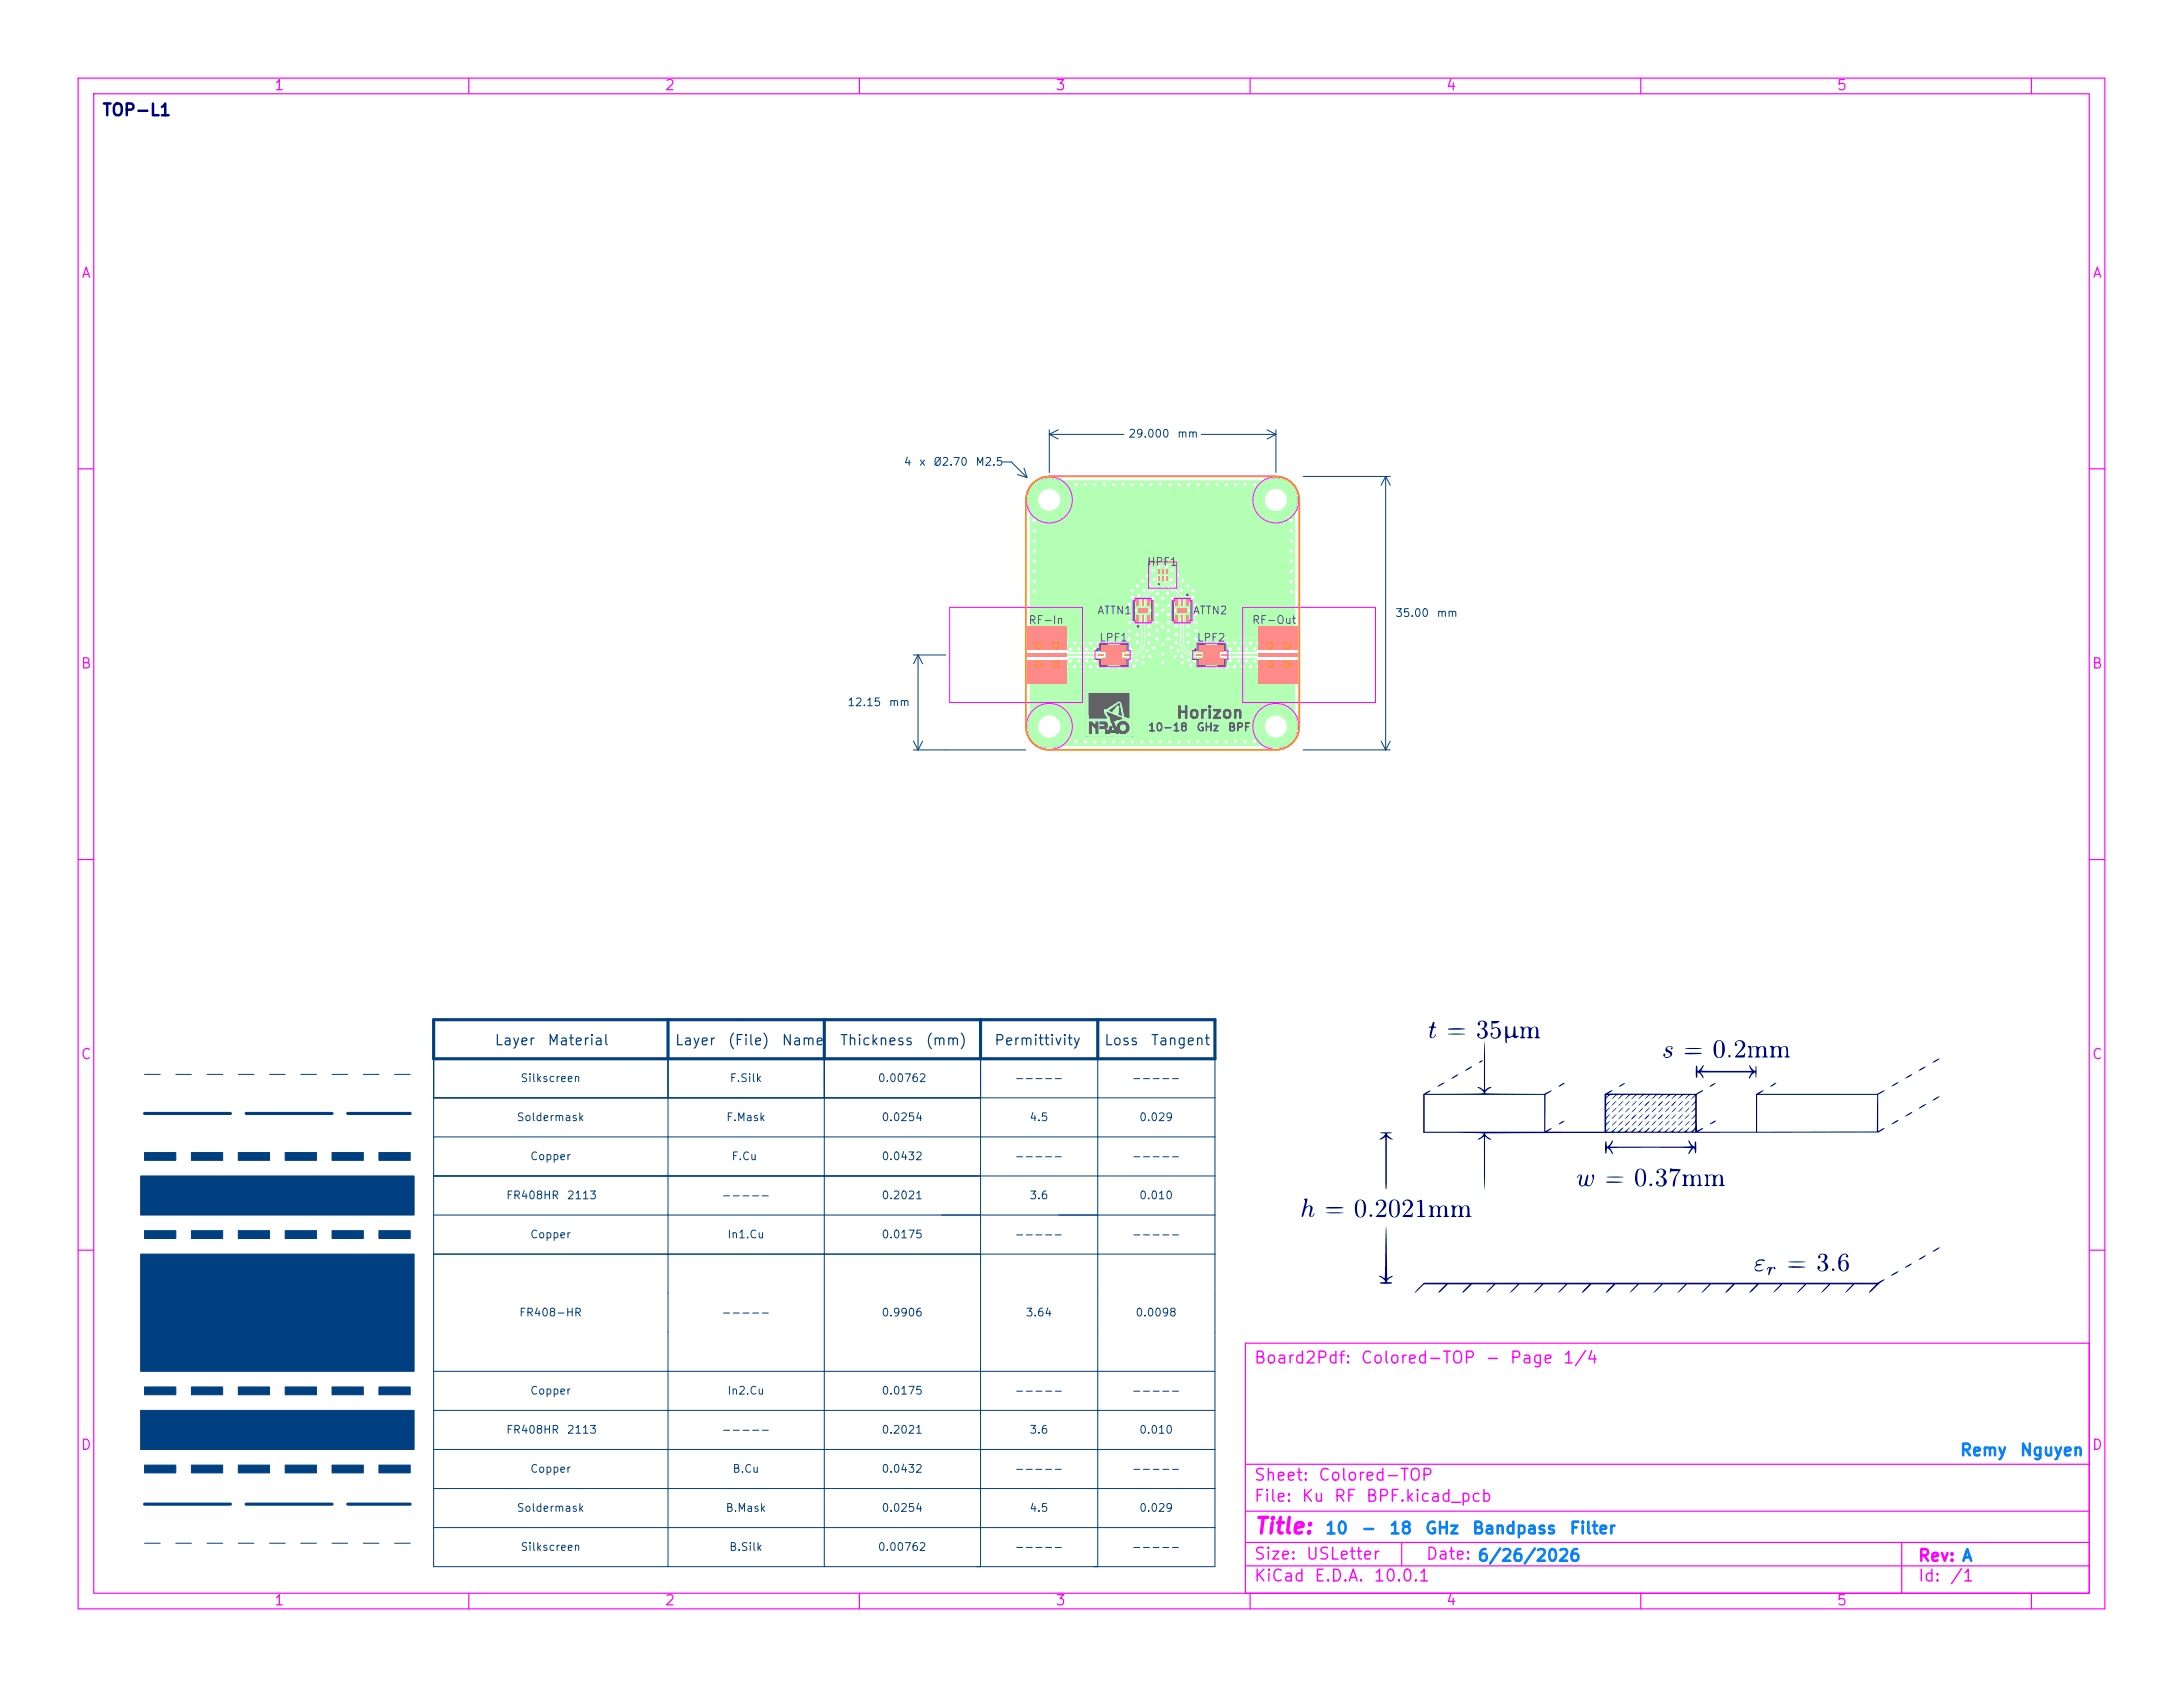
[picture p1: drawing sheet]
<svg xmlns="http://www.w3.org/2000/svg" width="279mm" height="216mm" viewBox="0 0 279 216" stroke-linecap="round" stroke-linejoin="round" font-family="sans-serif">
<defs><g id="words">
<text font-size="2" fill="#f0f" x="160.4" y="196.8">Title:</text>
<text font-size="1.5" fill="#000080" x="13" y="15.2">TOP-L1</text>
<text font-size="1.5" fill="#626262" x="150.4" y="92.3">Horizon</text>
<g font-size="1.5" fill="#f0f">
<text x="160.4" y="174.9">Board2Pdf:</text>
<text x="174.1" y="174.9">Colored-TOP</text>
<text x="190" y="174.9">-</text>
<text x="193.1" y="174.9">Page</text>
<text x="199.9" y="174.9">1/4</text>
<text x="160.4" y="189.9">Sheet:</text>
<text x="168.6" y="189.9">Colored-TOP</text>
<text x="160.4" y="192.6">File:</text>
<text x="166.5" y="192.6">Ku</text>
<text x="170.6" y="192.6">RF</text>
<text x="174.7" y="192.6">BPF.kicad_pcb</text>
<text x="160.4" y="202.8">KiCad</text>
<text x="160.4" y="200">Size:</text>
<text x="167" y="200">USLetter</text>
<text x="168.1" y="202.8">E.D.A.</text>
<text x="175.7" y="202.8">10.0.1</text>
<text x="182.4" y="200">Date: 6/26/2026</text>
<text x="245.4" y="200.2">Rev: A</text>
<text x="245.4" y="202.8">Id:</text>
<text x="249.5" y="202.8">/1</text>
</g>
<g font-size="1.5" fill="#0080ff">
<text x="250.8" y="186.7">Remy</text>
<text x="258.4" y="186.7">Nguyen</text>
<text x="169.5" y="196.7">10</text>
<text x="174.1" y="196.7">-</text>
<text x="177.7" y="196.7">18</text>
<text x="182.3" y="196.7">GHz</text>
<text x="188.3" y="196.7">Bandpass</text>
<text x="200.8" y="196.7">Filter</text>
</g>
<g font-size="1.3" fill="#f0f">
<text x="35" y="11.9">1</text>
<text x="85" y="11.9">2</text>
<text x="135" y="11.9">3</text>
<text x="185" y="11.9">4</text>
<text x="235" y="11.9">5</text>
<text x="10.3" y="35.9">A</text>
<text x="267.7" y="35.9">A</text>
<text x="10.3" y="85.9">B</text>
<text x="267.7" y="85.9">B</text>
<text x="10.3" y="135.9">C</text>
<text x="267.7" y="135.9">C</text>
<text x="10.3" y="185.9">D</text>
<text x="267.7" y="185.9">D</text>
<text x="35" y="205.8">1</text>
<text x="85" y="205.8">2</text>
<text x="135" y="205.8">3</text>
<text x="185" y="205.8">4</text>
<text x="235" y="205.8">5</text>
</g>
<g font-size="1.3" fill="#004080">
<text x="63.2" y="134.1">Layer</text>
<text x="70" y="134.1">Material</text>
<text x="86.3" y="134.1">Layer</text>
<text x="93.1" y="134.1">(File)</text>
<text x="100" y="134.1">Name</text>
<text x="107.4" y="134.1">Thickness</text>
<text x="118.4" y="134.1">(mm)</text>
<text x="127.2" y="134.1">Permittivity</text>
<text x="141.2" y="134.1">Loss</text>
<text x="147.2" y="134.1">Tangent</text>
</g>
<g font-size="1" fill="#004080">
<text x="115.6" y="59.8">4</text>
<text x="117.6" y="59.8">x</text>
<text x="119.4" y="59.8">Ø2.70</text>
<text x="124.8" y="59.8">M2.5</text>
<text x="144.3" y="56.2">29.000</text>
<text x="150.6" y="56.2">mm</text>
<text x="178.5" y="79.2">35.00</text>
<text x="183.8" y="79.2">mm</text>
<text x="108.4" y="90.6">12.15</text>
<text x="113.7" y="90.6">mm</text>
<text x="66.1" y="143.7">Soldermask</text>
<text x="66.5" y="138.7">Silkscreen</text>
<text x="92.9" y="143.7">F.Mask</text>
<text x="93.3" y="138.7">F.Silk</text>
<text x="112.3" y="138.7">0.00762</text>
<text x="112.8" y="143.7">0.0254</text>
<text x="129.8" y="138.7">-----</text>
<text x="131.7" y="143.7">4.5</text>
<text x="144.8" y="138.7">-----</text>
<text x="145.7" y="143.7">0.029</text>
<text x="67.8" y="148.7">Copper</text>
<text x="93.6" y="148.7">F.Cu</text>
<text x="112.8" y="148.7">0.0432</text>
<text x="129.8" y="148.7">-----</text>
<text x="144.8" y="148.7">-----</text>
<text x="64.7" y="153.7">FR408HR</text>
<text x="72.5" y="153.7">2113</text>
<text x="92.3" y="153.7">-----</text>
<text x="112.8" y="153.7">0.2021</text>
<text x="131.7" y="153.7">3.6</text>
<text x="145.7" y="153.7">0.010</text>
<text x="67.8" y="158.7">Copper</text>
<text x="93" y="158.7">In1.Cu</text>
<text x="112.8" y="158.7">0.0175</text>
<text x="129.8" y="158.7">-----</text>
<text x="144.8" y="158.7">-----</text>
<text x="66.4" y="168.7">FR408-HR</text>
<text x="92.3" y="168.7">-----</text>
<text x="112.8" y="168.7">0.9906</text>
<text x="131.2" y="168.7">3.64</text>
<text x="145.3" y="168.7">0.0098</text>
<text x="67.8" y="178.7">Copper</text>
<text x="93" y="178.7">In2.Cu</text>
<text x="112.8" y="178.7">0.0175</text>
<text x="129.8" y="178.7">-----</text>
<text x="144.8" y="178.7">-----</text>
<text x="64.7" y="183.7">FR408HR</text>
<text x="72.5" y="183.7">2113</text>
<text x="92.3" y="183.7">-----</text>
<text x="112.8" y="183.7">0.2021</text>
<text x="131.7" y="183.7">3.6</text>
<text x="145.7" y="183.7">0.010</text>
<text x="67.8" y="188.7">Copper</text>
<text x="93.7" y="188.7">B.Cu</text>
<text x="112.8" y="188.7">0.0432</text>
<text x="129.8" y="188.7">-----</text>
<text x="144.8" y="188.7">-----</text>
<text x="66.1" y="193.7">Soldermask</text>
<text x="92.8" y="193.7">B.Mask</text>
<text x="112.8" y="193.7">0.0254</text>
<text x="131.7" y="193.7">4.5</text>
<text x="145.7" y="193.7">0.029</text>
<text x="66.5" y="198.7">Silkscreen</text>
<text x="93.3" y="198.7">B.Silk</text>
<text x="112.3" y="198.7">0.00762</text>
<text x="129.8" y="198.7">-----</text>
<text x="144.8" y="198.7">-----</text>
</g>
<g font-size="1" fill="#626262">
<text x="146.7" y="72.7">HPF1</text>
<text x="131.6" y="80.1">RF-In</text>
<text x="140.4" y="78.9">ATTN1</text>
<text x="140.6" y="82.3">LPF1</text>
<text x="152.6" y="78.9">ATTN2</text>
<text x="153.1" y="82.3">LPF2</text>
<text x="160.2" y="80.1">RF-Out</text>
<text x="146.9" y="93.8">10-18</text>
<text x="153.1" y="93.8">GHz</text>
<text x="157.1" y="93.8">BPF</text>
</g>
</g></defs>
<g fill="none" stroke="#0080ff" stroke-width=".15">
<circle cx="134.3" cy="64" r="2.7"/>
<circle cx="163.3" cy="64" r="2.7"/>
<circle cx="134.3" cy="93" r="2.7"/>
<circle cx="163.3" cy="93" r="2.7"/>
</g>
<g fill="#b3ffb3">
<path d="M145.4 78.8h.3v1h-.3z"/>
<path d="M146.2 78.8h.2v1h-.2z"/>
<path d="M146.9 78.8h.3v1h-.3z"/>
<path d="M146.9 76.5h.3v1h-.3z"/>
<path d="M146.2 76.5h.2v1h-.2z"/>
<path d="M145.4 76.5h.3v1h-.3z"/>
<path d="M145.7 77.8h1.2v.7h-1.2z"/>
<path d="M148.2 73.7h.2v.6h-.2z"/>
<path d="M148.7 73.7h.2v.6h-.2z"/>
<path d="M149.2 73.7h.2v.6h-.2z"/>
<path d="M149.2 72.9h.2v.6h-.2z"/>
<path d="M148.7 72.9h.2v.6h-.2z"/>
<path d="M148.2 72.9h.2v.6h-.2z"/>
<path d="M140.5 83.7h.8v.3h-.8z"/>
<path d="M140.9 82.5h3.3v.9h-.6v.8h.6v.9h-3.3v-.9h.6v-.8h-.6z"/>
<path d="M143.8 83.7h.8v.3h-.8z"/>
<path d="M151.9 76.5h.3v1h-.3z"/>
<path d="M151.2 76.5h.2v1h-.2z"/>
<path d="M150.4 76.5h.3v1h-.3z"/>
<path d="M150.4 78.8h.3v1h-.3z"/>
<path d="M151.2 78.8h.2v1h-.2z"/>
<path d="M151.9 78.8h.3v1h-.3z"/>
<path d="M150.7 77.8h1.2v.7h-1.2z"/>
</g>
<path d="M161.1 83.8h5.1" fill="none" stroke="#b3ffb3" stroke-width=".41"/>
<g fill="#b3ffb3">
<path d="M161.1 84.5h5.1v3.1h-5.1z"/>
<path d="M161.1 80.1h5.1v3h-5.1z"/>
<path d="M153 83.7h.8v.3h-.8z"/>
<path d="M153.4 82.5h3.3v.9h-.6v.8h.6v.9h-3.3v-.9h.6v-.8h-.6z"/>
<path d="M156.3 83.7h.8v.3h-.8z"/>
</g>
<g fill="#b3ffb3" stroke="#b3ffb3" stroke-width=".13">
<circle cx="163.3" cy="93" r="2.7"/>
<circle cx="163.3" cy="64" r="2.7"/>
<circle cx="134.3" cy="64" r="2.7"/>
</g>
<path d="M131.4 83.8h5.1" fill="none" stroke="#b3ffb3" stroke-width=".41"/>
<g fill="#b3ffb3">
<path d="M131.4 80.1h5.1v3h-5.1z"/>
<path d="M131.4 84.5h5.1v3.1h-5.1z"/>
</g>
<g fill="#b3ffb3" stroke="#b3ffb3" stroke-width=".13">
<circle cx="134.3" cy="93" r="2.7"/>
<circle cx="143.7" cy="94.9" r=".3"/>
<circle cx="148.8" cy="82.5" r=".3"/>
<circle cx="157.5" cy="83.1" r=".3"/>
<circle cx="140.1" cy="62" r=".3"/>
<circle cx="147.5" cy="76.6" r=".3"/>
<circle cx="152" cy="82.2" r=".3"/>
<circle cx="146.3" cy="78.1" r=".3"/>
<circle cx="138.1" cy="84.6" r=".3"/>
<circle cx="165.6" cy="85.6" r=".3"/>
<circle cx="148.8" cy="76.5" r=".3"/>
<circle cx="152.1" cy="81.2" r=".3"/>
<circle cx="160.5" cy="94.9" r=".3"/>
<circle cx="144.9" cy="75.6" r=".3"/>
<circle cx="139.1" cy="84.6" r=".3"/>
<circle cx="155.8" cy="85.3" r=".3"/>
<circle cx="149.7" cy="94.9" r=".3"/>
<circle cx="158.5" cy="84.6" r=".3"/>
<circle cx="148.8" cy="78.1" r=".3"/>
<circle cx="143.3" cy="82.3" r=".3"/>
<circle cx="165.2" cy="75.7" r=".3"/>
<circle cx="149.5" cy="80.7" r=".3"/>
<circle cx="160.1" cy="85.3" r=".3"/>
<circle cx="137.7" cy="94.9" r=".3"/>
<circle cx="161.1" cy="85.3" r=".3"/>
<circle cx="147" cy="80.2" r=".3"/>
<circle cx="149.6" cy="77.5" r=".3"/>
<circle cx="147.3" cy="78.1" r=".3"/>
<circle cx="158.5" cy="83.1" r=".3"/>
<circle cx="148.8" cy="80.2" r=".3"/>
<circle cx="145.6" cy="82.2" r=".3"/>
<circle cx="149.3" cy="72.5" r=".3"/>
<circle cx="149.7" cy="62" r=".3"/>
<circle cx="164.2" cy="85.6" r=".3"/>
<circle cx="155.7" cy="62" r=".3"/>
<circle cx="163" cy="82" r=".3"/>
<circle cx="147.6" cy="73" r=".3"/>
<circle cx="146.9" cy="73.7" r=".3"/>
<circle cx="152.7" cy="75.6" r=".3"/>
<circle cx="157" cy="85.3" r=".3"/>
<circle cx="156.2" cy="84.7" r=".3"/>
<circle cx="143.1" cy="83.4" r=".3"/>
<circle cx="149.5" cy="79.7" r=".3"/>
<circle cx="154.5" cy="62" r=".3"/>
<circle cx="163.6" cy="82.6" r=".3"/>
<circle cx="165" cy="86.2" r=".3"/>
<circle cx="139.6" cy="82.3" r=".3"/>
<circle cx="148.2" cy="75.9" r=".3"/>
<circle cx="152.7" cy="76.4" r=".3"/>
<circle cx="158.1" cy="62" r=".3"/>
<circle cx="136.5" cy="82.3" r=".3"/>
<circle cx="142" cy="83.4" r=".3"/>
<circle cx="151.3" cy="84.8" r=".3"/>
<circle cx="145.5" cy="81.2" r=".3"/>
<circle cx="145.6" cy="75" r=".3"/>
<circle cx="147.7" cy="74.2" r=".3"/>
<circle cx="144.9" cy="62" r=".3"/>
<circle cx="138.1" cy="83.1" r=".3"/>
<circle cx="159.3" cy="62" r=".3"/>
<circle cx="154.3" cy="85.3" r=".3"/>
<circle cx="133.4" cy="82" r=".3"/>
<circle cx="160.6" cy="83.1" r=".3"/>
<circle cx="155.7" cy="94.9" r=".3"/>
<circle cx="132.6" cy="81.4" r=".3"/>
<circle cx="163.6" cy="85" r=".3"/>
<circle cx="141.3" cy="94.9" r=".3"/>
<circle cx="147.2" cy="84" r=".3"/>
<circle cx="133.4" cy="85.6" r=".3"/>
<circle cx="151.3" cy="78.1" r=".3"/>
<circle cx="141.8" cy="85.3" r=".3"/>
<circle cx="165.2" cy="69.2" r=".3"/>
<circle cx="163.2" cy="85.6" r=".3"/>
<circle cx="152.9" cy="84.6" r=".3"/>
<circle cx="148.1" cy="79.7" r=".3"/>
<circle cx="144.5" cy="77.4" r=".3"/>
<circle cx="138.9" cy="62" r=".3"/>
<circle cx="132.3" cy="70.5" r=".3"/>
<circle cx="150.5" cy="74.9" r=".3"/>
<circle cx="150.3" cy="78.1" r=".3"/>
<circle cx="153" cy="77.4" r=".3"/>
<circle cx="152" cy="80.2" r=".3"/>
<circle cx="144.9" cy="94.9" r=".3"/>
<circle cx="153.9" cy="84.7" r=".3"/>
<circle cx="144.7" cy="84.6" r=".3"/>
<circle cx="150.5" cy="81.2" r=".3"/>
<circle cx="148.1" cy="80.7" r=".3"/>
<circle cx="152" cy="75" r=".3"/>
<circle cx="141.4" cy="84.7" r=".3"/>
<circle cx="143.7" cy="84.7" r=".3"/>
<circle cx="152.1" cy="62" r=".3"/>
<circle cx="140.1" cy="84.6" r=".3"/>
<circle cx="151.8" cy="76.2" r=".3"/>
<circle cx="154.3" cy="82.3" r=".3"/>
<circle cx="150.6" cy="82.3" r=".3"/>
<circle cx="137.7" cy="62" r=".3"/>
<circle cx="143.7" cy="82.9" r=".3"/>
<circle cx="148.1" cy="81.8" r=".3"/>
<circle cx="148.3" cy="72.5" r=".3"/>
<circle cx="146.8" cy="83.3" r=".3"/>
<circle cx="153" cy="78.7" r=".3"/>
<circle cx="143.3" cy="85.3" r=".3"/>
<circle cx="154.5" cy="84.2" r=".3"/>
<circle cx="150.9" cy="62" r=".3"/>
<circle cx="150.8" cy="83.3" r=".3"/>
<circle cx="159.3" cy="94.9" r=".3"/>
<circle cx="132.4" cy="73.1" r=".3"/>
<circle cx="149.5" cy="81.8" r=".3"/>
<circle cx="141.8" cy="82.3" r=".3"/>
<circle cx="156.9" cy="94.9" r=".3"/>
<circle cx="137.5" cy="82.3" r=".3"/>
<circle cx="146.3" cy="84" r=".3"/>
<circle cx="138.9" cy="94.9" r=".3"/>
<circle cx="148.5" cy="62" r=".3"/>
<circle cx="158" cy="82.3" r=".3"/>
<circle cx="148.5" cy="94.9" r=".3"/>
<circle cx="147.1" cy="81.2" r=".3"/>
<circle cx="165.2" cy="70.5" r=".3"/>
<circle cx="153" cy="79.7" r=".3"/>
<circle cx="149.9" cy="82.9" r=".3"/>
<circle cx="159.5" cy="84.6" r=".3"/>
<circle cx="140.6" cy="85.3" r=".3"/>
<circle cx="147.1" cy="74.9" r=".3"/>
<circle cx="148.8" cy="84.8" r=".3"/>
<circle cx="152.9" cy="83.1" r=".3"/>
<circle cx="155.6" cy="84.2" r=".3"/>
<circle cx="147.3" cy="62" r=".3"/>
<circle cx="138.6" cy="85.3" r=".3"/>
<circle cx="153.1" cy="81.8" r=".3"/>
<circle cx="150.9" cy="94.9" r=".3"/>
<circle cx="153.3" cy="62" r=".3"/>
<circle cx="160.6" cy="84.6" r=".3"/>
<circle cx="144.5" cy="78.7" r=".3"/>
<circle cx="132.4" cy="75.7" r=".3"/>
<circle cx="152.1" cy="94.9" r=".3"/>
<circle cx="146.4" cy="75.5" r=".3"/>
<circle cx="132.6" cy="86.2" r=".3"/>
<circle cx="139.6" cy="85.3" r=".3"/>
<circle cx="165.2" cy="66.6" r=".3"/>
<circle cx="151.4" cy="74.3" r=".3"/>
<circle cx="148.8" cy="83.7" r=".3"/>
<circle cx="160.1" cy="82.3" r=".3"/>
<circle cx="147" cy="82.3" r=".3"/>
<circle cx="143.7" cy="62" r=".3"/>
<circle cx="144.9" cy="76.4" r=".3"/>
<circle cx="157.5" cy="84.6" r=".3"/>
<circle cx="134.4" cy="85.6" r=".3"/>
<circle cx="156.9" cy="62" r=".3"/>
<circle cx="149.4" cy="75.9" r=".3"/>
<circle cx="136.5" cy="85.3" r=".3"/>
<circle cx="151.2" cy="75.5" r=".3"/>
<circle cx="142" cy="84.2" r=".3"/>
<circle cx="162.4" cy="81.4" r=".3"/>
<circle cx="154.5" cy="94.9" r=".3"/>
<circle cx="135.2" cy="86.2" r=".3"/>
<circle cx="146.3" cy="84.8" r=".3"/>
<circle cx="147.7" cy="82.9" r=".3"/>
<circle cx="159" cy="82.3" r=".3"/>
<circle cx="140.1" cy="83.1" r=".3"/>
<circle cx="138.6" cy="82.3" r=".3"/>
<circle cx="132.4" cy="71.8" r=".3"/>
<circle cx="159.5" cy="83.1" r=".3"/>
<circle cx="165.6" cy="82" r=".3"/>
<circle cx="158.1" cy="94.9" r=".3"/>
<circle cx="141.3" cy="62" r=".3"/>
<circle cx="145.5" cy="84.5" r=".3"/>
<circle cx="144.5" cy="80.7" r=".3"/>
<circle cx="164.2" cy="82" r=".3"/>
<circle cx="146.1" cy="62" r=".3"/>
<circle cx="144.5" cy="81.8" r=".3"/>
<circle cx="134.6" cy="82" r=".3"/>
<circle cx="150.5" cy="80.2" r=".3"/>
<circle cx="149.5" cy="78.7" r=".3"/>
<circle cx="146.2" cy="74.3" r=".3"/>
<circle cx="153.9" cy="82.9" r=".3"/>
<circle cx="132.4" cy="74.4" r=".3"/>
<circle cx="158" cy="85.3" r=".3"/>
<circle cx="165.2" cy="74.4" r=".3"/>
<circle cx="152.4" cy="85.2" r=".3"/>
<circle cx="140.6" cy="82.3" r=".3"/>
<circle cx="156.2" cy="82.9" r=".3"/>
<circle cx="135.2" cy="81.4" r=".3"/>
<circle cx="165.2" cy="71.8" r=".3"/>
<circle cx="150.4" cy="84" r=".3"/>
<circle cx="160.5" cy="62" r=".3"/>
<circle cx="152.1" cy="84.5" r=".3"/>
<circle cx="155.8" cy="82.3" r=".3"/>
<circle cx="137.5" cy="85.3" r=".3"/>
<circle cx="148" cy="77.5" r=".3"/>
<circle cx="132.4" cy="67.9" r=".3"/>
<circle cx="145.3" cy="78.1" r=".3"/>
<circle cx="148.8" cy="75.2" r=".3"/>
<circle cx="139.1" cy="83.1" r=".3"/>
<circle cx="165.2" cy="67.9" r=".3"/>
<circle cx="134" cy="85" r=".3"/>
<circle cx="145.2" cy="85.2" r=".3"/>
<circle cx="145.5" cy="80.2" r=".3"/>
<circle cx="142.5" cy="62" r=".3"/>
<circle cx="144.5" cy="79.7" r=".3"/>
<circle cx="151.3" cy="84" r=".3"/>
<circle cx="147.3" cy="94.9" r=".3"/>
<circle cx="162.4" cy="86.2" r=".3"/>
<circle cx="161.1" cy="82.3" r=".3"/>
<circle cx="153.3" cy="94.9" r=".3"/>
<circle cx="132.3" cy="69.2" r=".3"/>
<circle cx="157" cy="82.3" r=".3"/>
<circle cx="145.8" cy="76.2" r=".3"/>
<circle cx="141.4" cy="82.9" r=".3"/>
<circle cx="150.1" cy="76.6" r=".3"/>
<circle cx="134" cy="82.6" r=".3"/>
<circle cx="152.3" cy="78.1" r=".3"/>
<circle cx="144.7" cy="83.1" r=".3"/>
<circle cx="165.2" cy="73.1" r=".3"/>
<circle cx="148" cy="78.7" r=".3"/>
<circle cx="154.5" cy="83.4" r=".3"/>
<circle cx="150" cy="73" r=".3"/>
<circle cx="143.1" cy="84.2" r=".3"/>
<circle cx="146.1" cy="94.9" r=".3"/>
<circle cx="132" cy="85.6" r=".3"/>
<circle cx="159" cy="85.3" r=".3"/>
<circle cx="140.1" cy="94.9" r=".3"/>
<circle cx="155.6" cy="83.4" r=".3"/>
<circle cx="137" cy="84.6" r=".3"/>
<circle cx="153" cy="80.7" r=".3"/>
<circle cx="137" cy="83.1" r=".3"/>
<circle cx="149.9" cy="74.2" r=".3"/>
<circle cx="132.4" cy="66.6" r=".3"/>
<circle cx="150.7" cy="73.7" r=".3"/>
<circle cx="165" cy="81.4" r=".3"/>
<circle cx="132" cy="82" r=".3"/>
<circle cx="142.5" cy="94.9" r=".3"/>
<circle cx="144.7" cy="83.8" r=".12"/>
<circle cx="152.9" cy="83.8" r=".13"/>
</g>
<path d="M146.3 79.1v3.1a1.6 1.6 0 0 1-1.6 1.6h-.5M148.3 74v.6l-2 2v.6M149.3 74v.6l2 2v.6M151.3 79.1v3.1a1.6 1.6 0 0 0 1.6 1.6h.5" fill="none" stroke="#b3ffb3" stroke-width=".25"/>
<path d="M134 83.8h6.1M157.6 83.8h6" fill="none" stroke="#b3ffb3" stroke-width=".37"/>
<g fill="#b3ffb3">
<path d="M156.7 83.7l.9-.1v.4h-.9z"/>
<path d="M140.1 83.6l.8 .1v.2l-.8 .1z"/>
<path d="M155.1 81.7l10.6-.1 .1 1.5h-.7l-.1-.1a.43 .43 0 0 0 .1-.6 .43 .43 0 0 0-.6-.1 .43 .43 0 0 0-.1 .6l.1 .1-.1 .1h-1.5l-.2-.1 .1-.1a.41 .41 0 0 0 0-.6 .41 .41 0 0 0-.6 0 .41 .41 0 0 0 0 .6v.2h-.1h-1l-.5 .3-4.3 .1-.1 .1-.1 .4 .2 .2h4.3l.5 .3h1.1v.2a.42 .42 0 0 0 0 .6 .42 .42 0 0 0 .6 0 .42 .42 0 0 0 0-.6l.1-.2h1.5l.1 .1-.1 .2a.41 .41 0 0 0 .1 .5 .41 .41 0 0 0 .6 0 .41 .41 0 0 0-.1-.6l.1-.2 .7 .1v1.2l-.1 .2h-10.6z"/>
<path d="M131.7 81.7l10.6-.1 .1 .1v4.1l-.1 .2-10.6-.1v-1.3l.8-.1 .1 .2a.42 .42 0 0 0 0 .6 .42 .42 0 0 0 .6 0 .42 .42 0 0 0-.1-.6l.1-.2h1.5l.2 .1-.1 .2a.41 .41 0 0 0 0 .5 .41 .41 0 0 0 .6 0 .41 .41 0 0 0 0-.6l.1-.2h1l.5-.3h4.3l.1-.2 .1-.3-.2-.2-1.1-.1h-3.2l-.5-.3h-1l-.1-.1a.43 .43 0 0 0 0-.7 .43 .43 0 0 0-.7 .3l.2 .4-.2 .1h-1.5l-.1-.1 .1-.1a.43 .43 0 0 0-.2-.7 .41 .41 0 0 0-.5 .2 .41 .41 0 0 0 .1 .5v.1l-.1 .1h-.8z"/>
<path d="M132.1 61.9l.6-.4h32.2l.4 .2 .5 .6v19.4l-.1-.1h-10.5l-.2 .1 .1 4.3h10.6l.1-.2v8.8l-.3 .4-.6 .5h-32.2l-.6-.5-.3-.4v-8.6h10.5l.1-.2v-2.1h1.3l.1 .3 .8 .1a1.83 1.83 0 0 0 1.9-1.9v-3.2h4.6v3.3a1.84 1.84 0 0 0 1.9 1.8l.8-.1 .1-.3-1.2-.1-.4-.1-.4-.3-.3-.6-.1-3.6-.1-.3h-.3v.3h-4.6v-.3h-.4l-.1 3.9-.3 .6-.4 .2-.4 .2-2.5 .1v-2l-.1-.1h-10.5v-5h14.3v.9l.3 .1 .1-.1 .1-.8 1.9-2v-.7h.6v.7l1.9 2 .1 .9h.4v-.4v-.7l-1.9-2-.1-.8-.1-.1-.3 .1v.3h-.6v-.4l-.4 .1-.1 .8-1.9 2.1h-14.3v-14.2z"/>
</g>
<g fill="#fff" stroke="#fff" stroke-width=".13">
<circle cx="143.7" cy="94.9" r=".15"/>
<circle cx="148.8" cy="82.5" r=".15"/>
<circle cx="157.5" cy="83.1" r=".15"/>
<circle cx="140.1" cy="62" r=".15"/>
<circle cx="147.5" cy="76.6" r=".15"/>
<circle cx="152" cy="82.2" r=".15"/>
<circle cx="146.3" cy="78.1" r=".15"/>
<circle cx="138.1" cy="84.6" r=".15"/>
<circle cx="165.6" cy="85.6" r=".15"/>
<circle cx="148.8" cy="76.5" r=".15"/>
<circle cx="152" cy="81.2" r=".15"/>
<circle cx="160.5" cy="94.9" r=".15"/>
<circle cx="144.9" cy="75.6" r=".15"/>
<circle cx="139.1" cy="84.6" r=".15"/>
<circle cx="155.8" cy="85.3" r=".15"/>
<circle cx="149.7" cy="94.9" r=".15"/>
<circle cx="158.5" cy="84.6" r=".15"/>
<circle cx="148.8" cy="78.1" r=".15"/>
<circle cx="143.3" cy="82.3" r=".15"/>
<circle cx="165.2" cy="75.7" r=".15"/>
<circle cx="149.5" cy="80.7" r=".15"/>
<circle cx="160.1" cy="85.3" r=".15"/>
<circle cx="137.7" cy="94.9" r=".15"/>
<circle cx="161.1" cy="85.3" r=".15"/>
<circle cx="147" cy="80.2" r=".15"/>
<circle cx="149.6" cy="77.5" r=".15"/>
<circle cx="147.3" cy="78.1" r=".15"/>
<circle cx="158.5" cy="83.1" r=".15"/>
<circle cx="148.8" cy="80.2" r=".15"/>
<circle cx="145.6" cy="82.2" r=".15"/>
<circle cx="149.3" cy="72.5" r=".15"/>
<circle cx="149.7" cy="62" r=".15"/>
<circle cx="164.2" cy="85.6" r=".15"/>
<circle cx="155.7" cy="62" r=".15"/>
<circle cx="163" cy="82" r=".15"/>
<circle cx="147.6" cy="73" r=".15"/>
<circle cx="146.9" cy="73.7" r=".15"/>
<circle cx="152.7" cy="75.6" r=".15"/>
<circle cx="157" cy="85.3" r=".15"/>
<circle cx="156.2" cy="84.7" r=".15"/>
<circle cx="143.1" cy="83.4" r=".15"/>
<circle cx="149.6" cy="79.7" r=".15"/>
<circle cx="154.5" cy="62" r=".15"/>
<circle cx="163.6" cy="82.6" r=".15"/>
<circle cx="165" cy="86.2" r=".15"/>
<circle cx="139.6" cy="82.3" r=".15"/>
<circle cx="148.2" cy="75.9" r=".15"/>
<circle cx="152.7" cy="76.4" r=".15"/>
<circle cx="158.1" cy="62" r=".15"/>
<circle cx="136.5" cy="82.3" r=".15"/>
<circle cx="142" cy="83.4" r=".15"/>
<circle cx="151.3" cy="84.8" r=".15"/>
<circle cx="145.5" cy="81.2" r=".15"/>
<circle cx="145.6" cy="75" r=".15"/>
<circle cx="147.7" cy="74.2" r=".15"/>
<circle cx="144.9" cy="62" r=".15"/>
<circle cx="138.1" cy="83.1" r=".15"/>
<circle cx="159.3" cy="62" r=".15"/>
<circle cx="154.3" cy="85.3" r=".15"/>
<circle cx="133.4" cy="82" r=".15"/>
<circle cx="160.6" cy="83.1" r=".15"/>
<circle cx="155.7" cy="94.9" r=".15"/>
<circle cx="132.6" cy="81.4" r=".15"/>
<circle cx="163.6" cy="85" r=".15"/>
<circle cx="141.3" cy="94.9" r=".15"/>
<circle cx="147.2" cy="84" r=".15"/>
<circle cx="133.4" cy="85.6" r=".15"/>
<circle cx="151.3" cy="78.1" r=".15"/>
<circle cx="141.8" cy="85.3" r=".15"/>
<circle cx="165.2" cy="69.2" r=".15"/>
<circle cx="163.2" cy="85.6" r=".15"/>
<circle cx="152.9" cy="84.6" r=".15"/>
<circle cx="148" cy="79.7" r=".15"/>
<circle cx="144.5" cy="77.4" r=".15"/>
<circle cx="138.9" cy="62" r=".15"/>
<circle cx="132.3" cy="70.5" r=".15"/>
<circle cx="150.5" cy="74.9" r=".15"/>
<circle cx="150.3" cy="78.1" r=".15"/>
<circle cx="153.1" cy="77.4" r=".15"/>
<circle cx="152" cy="80.2" r=".15"/>
<circle cx="144.9" cy="94.9" r=".15"/>
<circle cx="153.9" cy="84.7" r=".15"/>
<circle cx="144.7" cy="84.6" r=".15"/>
<circle cx="150.5" cy="81.2" r=".15"/>
<circle cx="148" cy="80.7" r=".15"/>
<circle cx="152" cy="75" r=".15"/>
<circle cx="141.4" cy="84.7" r=".15"/>
<circle cx="143.7" cy="84.7" r=".15"/>
<circle cx="152.1" cy="62" r=".15"/>
<circle cx="140.1" cy="84.6" r=".15"/>
<circle cx="151.8" cy="76.2" r=".15"/>
<circle cx="154.3" cy="82.3" r=".15"/>
<circle cx="150.6" cy="82.3" r=".15"/>
<circle cx="137.7" cy="62" r=".15"/>
<circle cx="143.7" cy="82.9" r=".15"/>
<circle cx="148" cy="81.8" r=".15"/>
<circle cx="148.3" cy="72.5" r=".15"/>
<circle cx="146.8" cy="83.3" r=".15"/>
<circle cx="153.1" cy="78.7" r=".15"/>
<circle cx="143.3" cy="85.3" r=".15"/>
<circle cx="154.5" cy="84.2" r=".15"/>
<circle cx="150.9" cy="62" r=".15"/>
<circle cx="150.8" cy="83.3" r=".15"/>
<circle cx="159.3" cy="94.9" r=".15"/>
<circle cx="132.3" cy="73.1" r=".15"/>
<circle cx="149.5" cy="81.8" r=".15"/>
<circle cx="141.8" cy="82.3" r=".15"/>
<circle cx="156.9" cy="94.9" r=".15"/>
<circle cx="137.5" cy="82.3" r=".15"/>
<circle cx="146.3" cy="84" r=".15"/>
<circle cx="138.9" cy="94.9" r=".15"/>
<circle cx="148.5" cy="62" r=".15"/>
<circle cx="158" cy="82.3" r=".15"/>
<circle cx="148.5" cy="94.9" r=".15"/>
<circle cx="147" cy="81.2" r=".15"/>
<circle cx="165.2" cy="70.5" r=".15"/>
<circle cx="153.1" cy="79.7" r=".15"/>
<circle cx="149.9" cy="82.9" r=".15"/>
<circle cx="159.5" cy="84.6" r=".15"/>
<circle cx="140.6" cy="85.3" r=".15"/>
<circle cx="147.1" cy="74.9" r=".15"/>
<circle cx="148.8" cy="84.8" r=".15"/>
<circle cx="152.9" cy="83.1" r=".15"/>
<circle cx="155.6" cy="84.2" r=".15"/>
<circle cx="147.3" cy="62" r=".15"/>
<circle cx="138.6" cy="85.3" r=".15"/>
<circle cx="153.1" cy="81.8" r=".15"/>
<circle cx="150.9" cy="94.9" r=".15"/>
<circle cx="153.3" cy="62" r=".15"/>
<circle cx="160.6" cy="84.6" r=".15"/>
<circle cx="144.5" cy="78.7" r=".15"/>
<circle cx="132.3" cy="75.7" r=".15"/>
<circle cx="152.1" cy="94.9" r=".15"/>
<circle cx="146.4" cy="75.5" r=".15"/>
<circle cx="132.6" cy="86.2" r=".15"/>
<circle cx="139.6" cy="85.3" r=".15"/>
<circle cx="165.2" cy="66.6" r=".15"/>
<circle cx="151.4" cy="74.3" r=".15"/>
<circle cx="148.8" cy="83.7" r=".15"/>
<circle cx="160.1" cy="82.3" r=".15"/>
<circle cx="147" cy="82.3" r=".15"/>
<circle cx="143.7" cy="62" r=".15"/>
<circle cx="144.9" cy="76.4" r=".15"/>
<circle cx="157.5" cy="84.6" r=".15"/>
<circle cx="134.4" cy="85.6" r=".15"/>
<circle cx="156.9" cy="62" r=".15"/>
<circle cx="149.4" cy="75.9" r=".15"/>
<circle cx="136.5" cy="85.3" r=".15"/>
<circle cx="151.2" cy="75.5" r=".15"/>
<circle cx="142" cy="84.2" r=".15"/>
<circle cx="162.4" cy="81.4" r=".15"/>
<circle cx="154.5" cy="94.9" r=".15"/>
<circle cx="135.2" cy="86.2" r=".15"/>
<circle cx="146.3" cy="84.8" r=".15"/>
<circle cx="147.7" cy="82.9" r=".15"/>
<circle cx="159" cy="82.3" r=".15"/>
<circle cx="140.1" cy="83.1" r=".15"/>
<circle cx="138.6" cy="82.3" r=".15"/>
<circle cx="132.3" cy="71.8" r=".15"/>
<circle cx="159.5" cy="83.1" r=".15"/>
<circle cx="165.6" cy="82" r=".15"/>
<circle cx="158.1" cy="94.9" r=".15"/>
<circle cx="141.3" cy="62" r=".15"/>
<circle cx="145.5" cy="84.5" r=".15"/>
<circle cx="144.5" cy="80.7" r=".15"/>
<circle cx="164.2" cy="82" r=".15"/>
<circle cx="146.1" cy="62" r=".15"/>
<circle cx="144.5" cy="81.8" r=".15"/>
<circle cx="134.6" cy="82" r=".15"/>
<circle cx="150.5" cy="80.2" r=".15"/>
<circle cx="149.5" cy="78.7" r=".15"/>
<circle cx="146.2" cy="74.3" r=".15"/>
<circle cx="153.9" cy="82.9" r=".15"/>
<circle cx="132.3" cy="74.4" r=".15"/>
<circle cx="158" cy="85.3" r=".15"/>
<circle cx="165.2" cy="74.4" r=".15"/>
<circle cx="152.4" cy="85.2" r=".15"/>
<circle cx="140.6" cy="82.3" r=".15"/>
<circle cx="156.2" cy="82.9" r=".15"/>
<circle cx="135.2" cy="81.4" r=".15"/>
<circle cx="165.2" cy="71.8" r=".15"/>
<circle cx="150.4" cy="84" r=".15"/>
<circle cx="160.5" cy="62" r=".15"/>
<circle cx="152.1" cy="84.5" r=".15"/>
<circle cx="155.8" cy="82.3" r=".15"/>
<circle cx="137.5" cy="85.3" r=".15"/>
<circle cx="148" cy="77.5" r=".15"/>
<circle cx="132.3" cy="67.9" r=".15"/>
<circle cx="145.3" cy="78.1" r=".15"/>
<circle cx="148.8" cy="75.2" r=".15"/>
<circle cx="139.1" cy="83.1" r=".15"/>
<circle cx="165.2" cy="67.9" r=".15"/>
<circle cx="134" cy="85" r=".15"/>
<circle cx="145.2" cy="85.2" r=".15"/>
<circle cx="145.5" cy="80.2" r=".15"/>
<circle cx="142.5" cy="62" r=".15"/>
<circle cx="144.6" cy="79.7" r=".15"/>
<circle cx="151.3" cy="84" r=".15"/>
<circle cx="147.3" cy="94.9" r=".15"/>
<circle cx="162.4" cy="86.2" r=".15"/>
<circle cx="161.1" cy="82.3" r=".15"/>
<circle cx="153.3" cy="94.9" r=".15"/>
<circle cx="132.3" cy="69.2" r=".15"/>
<circle cx="157" cy="82.3" r=".15"/>
<circle cx="145.8" cy="76.2" r=".15"/>
<circle cx="141.4" cy="82.9" r=".15"/>
<circle cx="150.1" cy="76.6" r=".15"/>
<circle cx="134" cy="82.6" r=".15"/>
<circle cx="152.3" cy="78.1" r=".15"/>
<circle cx="144.7" cy="83.1" r=".15"/>
<circle cx="165.3" cy="73.1" r=".15"/>
<circle cx="148" cy="78.7" r=".15"/>
<circle cx="154.5" cy="83.4" r=".15"/>
<circle cx="150" cy="73" r=".15"/>
<circle cx="143.1" cy="84.2" r=".15"/>
<circle cx="146.1" cy="94.9" r=".15"/>
<circle cx="132" cy="85.6" r=".15"/>
<circle cx="159" cy="85.3" r=".15"/>
<circle cx="140.1" cy="94.9" r=".15"/>
<circle cx="155.6" cy="83.4" r=".15"/>
<circle cx="137" cy="84.6" r=".15"/>
<circle cx="153.1" cy="80.7" r=".15"/>
<circle cx="137" cy="83.1" r=".15"/>
<circle cx="149.9" cy="74.2" r=".15"/>
<circle cx="132.3" cy="66.6" r=".15"/>
<circle cx="150.7" cy="73.7" r=".15"/>
<circle cx="165" cy="81.4" r=".15"/>
<circle cx="132" cy="82" r=".15"/>
<circle cx="142.5" cy="94.9" r=".15"/>
<circle cx="163.3" cy="93" r="1.35"/>
<circle cx="163.3" cy="64" r="1.35"/>
<circle cx="134.3" cy="64" r="1.35"/>
<circle cx="134.3" cy="93" r="1.35"/>
</g>
<g fill="#ff8a8a">
<path d="M145.4 78.8h.3v1h-.3z"/>
<path d="M146.2 78.8h.2v1h-.2z"/>
<path d="M146.9 78.8h.3v1h-.3z"/>
<path d="M146.9 76.5h.3v1h-.3z"/>
<path d="M146.2 76.5h.2v1h-.2z"/>
<path d="M145.4 76.5h.3v1h-.3z"/>
<path d="M145.7 77.8h1.2v.7h-1.2z"/>
<path d="M148.2 73.7h.2v.6h-.2z"/>
<path d="M148.7 73.7h.2v.6h-.2z"/>
<path d="M149.2 73.7h.2v.6h-.2z"/>
<path d="M149.2 72.9h.2v.6h-.2z"/>
<path d="M148.7 72.9h.2v.6h-.2z"/>
<path d="M148.2 72.9h.2v.6h-.2z"/>
<path d="M140.5 83.7h.8v.3h-.8z"/>
<path d="M140.9 82.5h3.3v.9h-.6v.8h.6v.9h-3.3v-.9h.6v-.8h-.6z"/>
<path d="M143.8 83.7h.8v.3h-.8z"/>
<path d="M151.9 76.5h.3v1h-.3z"/>
<path d="M151.2 76.5h.2v1h-.2z"/>
<path d="M150.4 76.5h.3v1h-.3z"/>
<path d="M150.4 78.8h.3v1h-.3z"/>
<path d="M151.2 78.8h.2v1h-.2z"/>
<path d="M151.9 78.8h.3v1h-.3z"/>
<path d="M150.7 77.8h1.2v.7h-1.2z"/>
</g>
<path d="M161.1 83.8h5.1" fill="none" stroke="#ff8a8a" stroke-width=".41"/>
<g fill="#ff8a8a">
<path d="M161.1 84.5h5.1v3.1h-5.1z"/>
<path d="M161.1 80.1h5.1v3h-5.1z"/>
<path d="M153 83.7h.8v.3h-.8z"/>
<path d="M153.4 82.5h3.3v.9h-.6v.8h.6v.9h-3.3v-.9h.6v-.8h-.6z"/>
<path d="M156.3 83.7h.8v.3h-.8z"/>
</g>
<path d="M131.4 83.8h5.1" fill="none" stroke="#ff8a8a" stroke-width=".41"/>
<g fill="#ff8a8a">
<path d="M131.4 80.1h5.1v3h-5.1z"/>
<path d="M131.4 84.5h5.1v3.1h-5.1z"/>
</g>
<g fill="none" stroke="#f0f" stroke-width=".15">
<path d="M10 10h259.4v195.9h-259.4zM12 12h255.4v191.9h-255.4zM60 10v2M110 10v2M160 10v2M210 10v2M260 10v2M10 60h2M145.3 76.6h2v.3h.3v2.5h-.3v.3h-2v-.3h-.3v-2.5h.3zM150.3 76.6h2v.3h.3v2.5h-.3v.3h-2v-.3h-.3v-2.5h.3zM267.4 60h2M10 110h2"/>
<path d="M267.4 110h2M10 160h2M159.4 171.9h108v32h-108zM267.4 160h2M159.4 197.4h108M159.4 193.4h108M159.4 187.4h108M179.4 197.4v3M243.4 197.4v6.5M60 203.9v2M110 203.9v2M159.4 200.4h108"/>
<path d="M160 203.9v2M210 203.9v2M260 203.9v2"/>
</g>
<g fill="none" stroke="#f0f" stroke-width=".13">
<path d="M121.6 77.7h16.9v12.2h-16.9zM147 71.9h3.6v3.4h-3.6zM159 77.7h17v12.2h-17zM140.7 82.3h3.7v1h.3v1.1h-.3v.9h-3.7v-.9h-.6v-1.1h.6zM153.2 82.3h3.7v1h.2v1.1h-.2v.9h-3.7v-.9h-.6v-1.1h.6z"/>
<circle cx="134.3" cy="64" r="2.95"/>
<circle cx="163.3" cy="64" r="2.95"/>
<circle cx="134.3" cy="93" r="2.95"/>
<circle cx="163.3" cy="93" r="2.95"/>
</g>
<g fill="none" stroke="#626262" stroke-width=".15">
<path d="M145.2 77v2.3M147.4 77v2.3M150.2 77v2.3M152.4 77v2.3"/>
<circle cx="152" cy="76.1" r=".1"/>
<circle cx="145.6" cy="80.2" r=".1"/>
</g>
<g fill="#626262" stroke="#626262" stroke-width=".13">
<path d="M140.3 83.3l.2-.3v.3z"/>
<path d="M153 83v.3h-.2z"/>
<circle cx="148.3" cy="74.7" r=".05"/>
<circle cx="148.3" cy="74.8" r=".05"/>
</g>
<g fill="none" stroke="#626262" stroke-width=".13">
<path d="M140.2 84.4h.6v.8h1M141.8 82.4h-1v.9M143.3 82.4h1v.9M144.3 84.4v.8h-1M152.7 84.4h.6v.8h1M154.3 82.4h-1v.9M155.8 82.4h1v.9M156.8 84.4v.8h-1"/>
<circle cx="148.3" cy="74.7" r=".05"/>
</g>
<g fill="#626262">
<path d="M139.4 92.3h.4l.4 .4v-.4h.4v1.6h-.4v-.6l-.4-.5v1.1h-.4z"/>
<path d="M139 88.3h5.9v6h-5.9v-1.5v1.3a.17 .17 0 0 0 0 .2 .17 .17 0 0 0 .3 0h5.6v-5.9h-5.9v4.4z"/>
<path d="M141.9 90.9l1.1-.8 .1-.1 .3 .1-.1 .1 .3 1.4h-.2a.28 .28 0 0 1-.3-.2 .28 .28 0 0 1 .1-.3l.1-.7-.3-.1-.3 .4a.5 .5 0 0 1-.4 .4z"/>
<path d="M139.3 88.7h5.3l-.1 3.3-.6-.3-.3-1.4a.48 .48 0 0 0-.5-.5l-1.3 .8a.34 .34 0 0 1-.5 .1 1.43 1.43 0 0 0 .5 1.3h-2.5z"/>
<path d="M141.6 91.1l2.1 .8-1.1 .5 .3 .7a.84 .84 0 0 1 1.1-.8 .84 .84 0 0 1 .5 1.3 .84 .84 0 0 1-1.3 .1v.2h-.4v-.1h-.7v.1h-.7v-.4a.18 .18 0 0 0 0-.2 .18 .18 0 0 0-.2 0h-.5v-.4h.4a.16 .16 0 0 0 .2 .1 .16 .16 0 0 0 0-.3h-.6v-.4h.5a.51 .51 0 0 1 .6 .3 .51 .51 0 0 1-.2 .6l.2 .3 .1-.1h.7l-.1-.3h.8a.4 .4 0 0 0 .6 .3 .4 .4 0 0 0 0-.6 .4 .4 0 0 0-.6 .3h-.8l-.1-.1-.1 .4h-.4l.1-.5h.4l-.3-.6v-.4l-.4-.4z"/>
</g>
<path d="M132.2 61.9a3 3 0 0 1 2.1-.9h29a3 3 0 0 1 3 3v29a3 3 0 0 1-3 3h-29a3 3 0 0 1-3-3v-29a3 3 0 0 1 .9-2.1z" fill="none" stroke="#ff8000" stroke-width=".2"/>
<g fill="none" stroke="#ff8000" stroke-width=".13">
<circle cx="132.9" cy="85" r=".41"/>
<circle cx="132.9" cy="82.6" r=".41"/>
<circle cx="135.1" cy="82.6" r=".41"/>
<circle cx="135.1" cy="85" r=".41"/>
<circle cx="162.5" cy="82.6" r=".41"/>
<circle cx="162.5" cy="85" r=".41"/>
<circle cx="164.7" cy="82.6" r=".41"/>
<circle cx="164.7" cy="85" r=".41"/>
</g>
<g fill="none" stroke="#004080" stroke-width=".13">
<path d="M128.3 59.1h1.1l2 2M131.1 59.9l.3 1.2M134.3 55v5.5M134.3 55.6h9.5M134.3 55.6l1.1 .6M135.4 55l-1.1 .6M153.8 55.6h9.5M162.2 55l1.1 .6M163.3 55v5.5M163.3 55.6l-1.1 .6M130.2 60.7l1.2 .4M166.8 61h11.1"/>
<path d="M177.4 61v35M177.4 61l.5 1.1M177.4 61l-.6 1.1M116.9 96h14.4M116.9 83.8h4.1M116.9 94.8l.6 1.2M117.5 83.8v12.2M117.5 83.8l.6 1.2M117.5 83.8l-.6 1.2M118.1 94.8l-.6 1.2M166.8 96h11.1M176.8 94.8l.6 1.2"/>
<path d="M177.9 94.8l-.5 1.2M18.5 137.5h2M22.5 137.5h2M26.5 137.5h2M30.5 137.5h2M34.5 137.5h2M38.5 137.5h2M42.5 137.5h2M46.5 137.5h2M50.5 137.5h2M85.5 135.5v65M105.5 135.5v65"/>
<path d="M140.5 135.5v65M155.5 135.5v65h-100v-65h70v65M55.5 140.5h100M55.5 145.5h100M55.5 150.5h100M55.5 155.5h100M55.5 160.5h100M55.5 175.5h100M18.5 197.5h2M22.5 197.5h2M26.5 197.5h2M30.5 197.5h2"/>
<path d="M34.5 197.5h2M38.5 197.5h2M42.5 197.5h2M46.5 197.5h2M50.5 197.5h2M55.5 180.5h100M55.5 185.5h100M55.5 190.5h100M55.5 195.5h100"/>
</g>
<path d="M55.5 130.5h100v5h-100zM85.5 130.5v5M105.5 130.5v5M125.5 130.5v5M140.5 130.5v5M18.5 142.5h11M31.5 142.5h11M44.5 142.5h8M18.5 192.5h11M31.5 192.5h11M44.5 192.5h8" fill="none" stroke="#004080" stroke-width=".4"/>
<g fill="#004080" stroke="#004080" stroke-width=".13">
<path d="M18.5 147.5h4v1h-4z"/>
<path d="M18.5 157.5h4v1h-4z"/>
<path d="M18.5 177.5h4v1h-4z"/>
<path d="M18.5 187.5h4v1h-4z"/>
<path d="M24.5 147.5h4v1h-4z"/>
<path d="M24.5 157.5h4v1h-4z"/>
<path d="M24.5 177.5h4v1h-4z"/>
<path d="M24.5 187.5h4v1h-4z"/>
<path d="M30.5 147.5h4v1h-4z"/>
<path d="M30.5 157.5h4v1h-4z"/>
<path d="M30.5 177.5h4v1h-4z"/>
<path d="M30.5 187.5h4v1h-4z"/>
<path d="M36.5 147.5h4v1h-4z"/>
<path d="M36.5 157.5h4v1h-4z"/>
<path d="M36.5 177.5h4v1h-4z"/>
<path d="M36.5 187.5h4v1h-4z"/>
<path d="M42.5 147.5h4v1h-4z"/>
<path d="M42.5 157.5h4v1h-4z"/>
<path d="M42.5 177.5h4v1h-4z"/>
<path d="M42.5 187.5h4v1h-4z"/>
<path d="M48.5 147.5h4v1h-4z"/>
<path d="M48.5 157.5h4v1h-4z"/>
<path d="M48.5 177.5h4v1h-4z"/>
<path d="M48.5 187.5h4v1h-4z"/>
<path d="M18 150.5h35v5h-35z"/>
<path d="M18 160.5h35v15h-35z"/>
<path d="M18 180.5h35v5h-35z"/>
</g>
<g fill="#000080">
<path d="M221.2 135l.3 .1v.2h-.3z"/>
<path d="M234.5 162.4h.2v.2h-.2z"/>
<path d="M175.3 155.5l.1-.1 .2 .1-.1 .3a.19 .19 0 0 1-.2-.2 .19 .19 0 0 1 0-.1z"/>
<path d="M189.3 135.9l.2-.2h.3l-.4 .3h-.1z"/>
<path d="M199.5 143.8l.7-.4-.5 .4-.2 .1z"/>
<path d="M209.8 143.8l.5-.4-.4 .6-.2 .1z"/>
<path d="M207.3 138.9l.7-.3-.3 .3-.5 .2z"/>
<path d="M208.9 143l.5-.4-.2 .4-.4 .2z"/>
<path d="M210.6 141.3l.5-.4-.2 .4-.4 .2z"/>
<path d="M210.6 143l.5-.4-.2 .4-.4 .2z"/>
<path d="M212.3 141.3l.5-.4-.2 .4-.4 .2z"/>
<path d="M212.3 143l.5-.4-.2 .4-.4 .2z"/>
<path d="M218.9 138.9l.7-.3-.3 .3-.5 .2z"/>
<path d="M218.9 143.8l.7-.4a.92 .92 0 0 1-.8 .5z"/>
<path d="M199.5 138.9l.7-.3a.96 .96 0 0 1-.7 .4z"/>
<path d="M206.5 141.2l.4-.3-.7 .6z"/>
<path d="M206.5 142.9l.4-.3-.7 .6z"/>
<path d="M206.6 142l.3-.3-.6 .7z"/>
<path d="M206.6 143.7l.3-.3-.6 .7z"/>
<path d="M208.3 141.2l.3-.3-.6 .6z"/>
<path d="M208.3 142.9l.3-.3-.6 .6z"/>
<path d="M208.3 142l.3-.3-.6 .7z"/>
<path d="M208.1 143.8l.5-.4-.6 .7z"/>
<path d="M209.1 142l.3-.3-.6 .7z"/>
<path d="M210 141.2l.3-.3-.6 .6z"/>
<path d="M210 142.9l.3-.3-.6 .6z"/>
<path d="M210 142l.3-.3-.6 .7z"/>
<path d="M210.8 142l.4-.3-.7 .7z"/>
<path d="M210.8 143.7l.4-.3-.7 .7z"/>
<path d="M211.7 141.2l.3-.3-.6 .6z"/>
<path d="M211.7 142.9l.3-.3-.6 .6z"/>
<path d="M211.7 143.7l.3-.3-.6 .6z"/>
<path d="M211.5 142.1l.5-.4-.6 .7z"/>
<path d="M212.5 142l.4-.3-.7 .7z"/>
<path d="M212.5 143.7l.4-.3-.7 .7z"/>
<path d="M213.4 141.2l.3-.3-.6 .6z"/>
<path d="M213.4 142l.3-.3-.6 .6z"/>
<path d="M213.4 143.7l.3-.3-.6 .6z"/>
<path d="M214.2 142.9l.3-.3-.6 .6z"/>
<path d="M214.2 142l.4-.3-.7 .7z"/>
<path d="M214.2 143.7l.4-.3-.7 .7z"/>
<path d="M215.1 142l.3-.3-.6 .6z"/>
<path d="M215.9 141.2l.3-.3-.6 .6z"/>
<path d="M215.9 142.9l.3-.3-.6 .6z"/>
<path d="M215.9 142l.4-.3-.7 .7z"/>
<path d="M215.9 143.7l.4-.3-.7 .7z"/>
<path d="M226.6 139l.7-.4a.92 .92 0 0 1-.7 .4z"/>
<path d="M242.1 139l.9-.5-.4 .3-.5 .2z"/>
<path d="M242.1 163.2l.9-.5a1.28 1.28 0 0 1-1 .5z"/>
<path d="M242.1 143.8l.7-.4h.2l-.7 .4-.2 .1z"/>
<path d="M243.9 162.1l.6-.4h.2l-.6 .5h-.3z"/>
<path d="M243.9 138l.8-.5-.4 .3-.4 .2z"/>
<path d="M243.9 142.8l.6-.4 .3-.1-.7 .5-.3 .1z"/>
<path d="M245.6 136.9l.9-.4a1.21 1.21 0 0 1-.9 .5z"/>
<path d="M247.4 135.9l.9-.4a1.21 1.21 0 0 1-.9 .5z"/>
<path d="M184.1 138.9l.8-.4-.9 .6z"/>
<path d="M185.8 137.9l.8-.4v.1l-.8 .5z"/>
<path d="M187.6 136.9l.6-.4h.2a1.15 1.15 0 0 1-.9 .5z"/>
<path d="M207.4 141.2l.4-.3-.7 .7z"/>
<path d="M207.4 142l.4-.3-.7 .7z"/>
<path d="M207.4 142.9l.4-.3-.7 .7z"/>
<path d="M207.4 143.7l.4-.3-.7 .7z"/>
<path d="M209.1 141.2l.4-.3-.7 .7z"/>
<path d="M209.1 143.7l.4-.3-.7 .7z"/>
<path d="M213.3 142.9l.4-.3-.7 .7z"/>
<path d="M214.2 141.2l.3-.3a.96 .96 0 0 1-.6 .6z"/>
<path d="M215 141.2l.4-.3-.6 .7z"/>
<path d="M215 142.9l.4-.3-.6 .7z"/>
<path d="M215 143.7l.4-.3-.6 .7z"/>
<path d="M245.6 161.1l.9-.4a1.42 1.42 0 0 1-.9 .5z"/>
<path d="M245.6 141.8l.7-.5h.2a1.33 1.33 0 0 1-.9 .5z"/>
<path d="M247.4 140.7l.5-.3 .3-.1v.1a1.28 1.28 0 0 1-.8 .4z"/>
<path d="M247.4 160.1l.9-.5a1.42 1.42 0 0 1-.9 .5z"/>
<path d="M169.7 155.2l1.1-.1 1.1 .1-1.1 .1z"/>
<path d="M185.3 132.3h1.1h1.1l-1.1 .1z"/>
<path d="M205.6 150.6h1.1h1.1l-1.1 .1z"/>
<path d="M215.6 134.2l1.1-.1 1.2 .1-1.2 .1z"/>
<path d="M228.8 161.5l1.2-.1 1.1 .1-1.1 .1z"/>
<path d="M169.7 154.6l1-.1 1.2 .1-1.1 .1h-.9z"/>
<path d="M185.3 131.7l.4-.1a4 4 0 0 1 1.8 .1l-1.4 .1z"/>
<path d="M205.6 151.2l2.2 .1-1.8 .1h-.3z"/>
<path d="M228.9 162.1h1.1l1.1 .1h-.5a3.8 3.8 0 0 1-1.7-.1z"/>
<path d="M215.6 134.8l1.6-.1 .6 .1-1.4 .1h-.7z"/>
<path d="M181.3 153.8l.7-.2v2h.4v.1h-1.1l.4-.1v-1.8z"/>
<path d="M218.2 150.3h.3l.1 .1v1.2l.3 .1-.4 .1-.4-.1 .2-.1a1.27 1.27 0 0 0 0-1.1z"/>
<path d="M223.7 133.9l.3-.1 .1 .1v1.2l.3 .2h-.4h-.3l.1-.1a1.27 1.27 0 0 0 0-1.2z"/>
<path d="M226.3 162.2l.2-.1 .7 .1v.2h-.2v-.2h-.1l-.3 .4a.5 .5 0 0 1-.3 .6l.2-.9-.1-.1-.2 .3h-.1z"/>
<path d="M213.8 149.5l1.3 .1v.1a3.3 3.3 0 0 0-.8 2.1h-.2a2.6 2.6 0 0 1 .8-1.9h-1l-.2 .3z"/>
<path d="M209.6 149.7a.67 .67 0 0 1 .6-.1 .67 .67 0 0 1 .4 .6l.1 .4a.91 .91 0 0 1-.9 1.2 .97 .97 0 0 1-.5-1.1h.3v.3a.57 .57 0 0 0 .4 .8 1.41 1.41 0 0 0 .4-1.5l-.2-.6a.32 .32 0 0 0-.5 .1l-.1 .9h-.3v-.5z"/>
<path d="M173.7 153.7a.67 .67 0 0 1 1.1 .4 1.58 1.58 0 0 1-.4 1.7 .66 .66 0 0 1-.9-.6l-.1-.4h.3a1 1 0 0 0 .3 .9h.2a1.78 1.78 0 0 0 .3-1.8 .34 .34 0 0 0-.4-.3 .34 .34 0 0 0-.3 .3l-.1 .9h-.3v-.1a1.26 1.26 0 0 1 .3-1z"/>
<path d="M178 153.7a.69 .69 0 0 1 .8-.1 .69 .69 0 0 1 .3 .6l.1 .5a.89 .89 0 0 1-.9 1.1 1.04 1.04 0 0 1-.5-1.2h.3v.5a.4 .4 0 0 0 .2 .5 .4 .4 0 0 0 .5-.1v-.1a4 4 0 0 0-.1-1.7l-.3-.1a.88 .88 0 0 0-.3 1h-.3l.1-.7z"/>
<path d="M224.8 161.4a.75 .75 0 0 1 1.1 0h-.1a.66 .66 0 0 0-1 .3l.7 .1-.4 .2a.48 .48 0 0 0-.5 .3 1.01 1.01 0 0 0 1.1 .2 .71 .71 0 0 1-1.1-.1v-.2l.2-.3-.1-.3z"/>
<path d="M179.7 153.7a.67 .67 0 0 1 1 0 .67 .67 0 0 1-.2 1l-.7 .8h.8l.2-.3v.6l-1.2-.1h-.1v-.1a3.3 3.3 0 0 0 1-1.5v-.2a.47 .47 0 0 0-.8-.1l.2 .3-.2 .2-.2-.2z"/>
<path d="M219.6 133.3a.69 .69 0 0 1 .8-.1 .69 .69 0 0 1 .3 .6 1.29 1.29 0 0 1-.5 1.6 .74 .74 0 0 1-.9-.9v-.2h.3l.1 .8a.36 .36 0 0 0 .5 .2 .36 .36 0 0 0 .2-.4v-1.4a.37 .37 0 0 0-.5-.3l-.2 .4-.1 .7h-.3a1.38 1.38 0 0 1 .3-1z"/>
<path d="M183.4 130.8l.2 .1-.1 .4 .4 .2a.47 .47 0 0 0-.6 .4l-.1 .9h.2l.4-.4a.51 .51 0 0 1-.8 .4v-.4l.2-.8-.3-.1v-.1a.44 .44 0 0 0 .5-.5z"/>
<path d="M213.4 134a.44 .44 0 0 1 .7 .2l-.2 .1v-.2h.1l-.2-.1a.35 .35 0 0 0-.4 .1 .52 .52 0 0 0 .5 .4l.1 .2a.56 .56 0 0 1-.5 .7 .56 .56 0 0 1-.6-.5l.2-.1v.2l-.1 .2 .3 .1a.45 .45 0 0 0 .5-.3v-.1l-.6-.4a.43 .43 0 0 1 .2-.5z"/>
<path d="M190.9 130.7h1.1a.97 .97 0 0 1-1 .3l.1 .6a.71 .71 0 0 1 .9 .2 .71 .71 0 0 1-.2 1 .71 .71 0 0 1-1-.2v-.3l.1-.2 .2 .2-.2 .2a.45 .45 0 0 0 .6 .3 .45 .45 0 0 0 .3-.6 .49 .49 0 0 0-.5-.6l-.4 .1z"/>
<path d="M176.3 153.7a.67 .67 0 0 1 .9 0 .67 .67 0 0 1 0 1l-.8 .8h.8l.2-.4-.1 .6h-1.2l.4-.6a1.37 1.37 0 0 0 .6-1.1 .4 .4 0 0 0-.4-.4 .4 .4 0 0 0-.4 .3l.2 .2-.2 .2-.2-.2z"/>
<path d="M222.1 133.4a.67 .67 0 0 1 1-.2 .67 .67 0 0 1 0 1l-.8 .9 .9-.1 .1-.3a.39 .39 0 0 1-.3 .6h-1l.4-.5a1.29 1.29 0 0 0 .6-1.4 .43 .43 0 0 0-.4-.2 .43 .43 0 0 0-.4 .3l.1 .2v.1l-.1 .1-.2-.2z"/>
<path d="M189.2 130.8a.65 .65 0 0 1 1.1 .4l-.3 .5a.68 .68 0 0 1 .1 1.1 .68 .68 0 0 1-1.1-.4l.1-.1h.3v.1l-.1 .3a.53 .53 0 0 0 .7-.2 .53 .53 0 0 0-.1-.7l-.5-.1a.51 .51 0 0 0 .6-.4 .51 .51 0 0 0-.3-.6l-.3 .1v.3l-.1 .1-.2-.1z"/>
<path d="M192.7 131.4h.2l.1 1a.36 .36 0 0 0 .4 .3 .36 .36 0 0 0 .3-.4v-.8l.2-.2 .1 1.3h.4a.44 .44 0 0 1-.8 .1l-.8 .2 .1 .5-.1 .1a3.3 3.3 0 0 1-.2-1.7z"/>
<path d="M232.9 160.6a.68 .68 0 0 1 1 .3v.2l-.4 .4a.63 .63 0 0 1 .5 .7 .63 .63 0 0 1-.7 .5 .54 .54 0 0 1-.7-.6h.3l.1 .1-.2 .2a.47 .47 0 0 0 .7 .2 .47 .47 0 0 0 .1-.7 .58 .58 0 0 0-.6-.4 .57 .57 0 0 0 .5-.9h-.5l-.1 .1 .1 .2-.2 .1-.1-.2z"/>
<path d="M235.5 160.7a.6 .6 0 0 1 1-.1v.3h-.2v-.1l.1-.2-.3-.1a.77 .77 0 0 0-.5 .9 .69 .69 0 0 1 .9 .2 .69 .69 0 0 1-.1 .9 .7 .7 0 0 1-.8 .1 .7 .7 0 0 1-.3-.7h.3v.2a.51 .51 0 0 0 .3 .5 .78 .78 0 0 0 .1-1.3 .52 .52 0 0 0-.4 .6h-.3a1.38 1.38 0 0 1 .2-1.2z"/>
<path d="M176.6 145l.8-.1 .8 .1-.7 .1 .2 .3 .6 .4-.5-.1-.3-.2v5.7l-.1 1-.1-.8v-5.9l-.4 .3h-.4l.6-.4 .2-.3z"/>
<path d="M166.9 153.4h.4l-.2 1.1a.48 .48 0 0 1 .7-.2 .48 .48 0 0 1 .1 .6l-.1 .8 .2-.1 .2-.4v.1a.44 .44 0 0 1-.6 .4v-.3l.1-.6v-.4a.75 .75 0 0 0-.8 .8l-.1 .5h-.2l.1-.6a2.87 2.87 0 0 0 .3-1.5z"/>
<path d="M212.2 149.7a.65 .65 0 0 1 1 .4l-.3 .5a.65 .65 0 0 1 .4 .7 .65 .65 0 0 1-.7 .6 .53 .53 0 0 1-.6-.6l.1-.1 .2 .1v.1l-.2 .2a.46 .46 0 0 0 .7 .1 .46 .46 0 0 0 .1-.6 .6 .6 0 0 0-.5-.5 .48 .48 0 0 0 .5-.4 .48 .48 0 0 0-.3-.6l-.3 .2 .1 .2-.2 .2-.2-.2z"/>
<path d="M218.7 150.4l.6-.1a.44 .44 0 0 0 .6 0 .57 .57 0 0 1 .6 .8l.1 .5 .2 .1-.4 .1-.4-.1 .2-.1v-.9l-.1-.3-.3 .1a1.07 1.07 0 0 0-.1 1.2h.1l-.7 .1 .1-.1a1.26 1.26 0 0 0 0-1.3l-.5 .1z"/>
<path d="M224.3 133.9h.5a.44 .44 0 0 0 .7 0 .57 .57 0 0 1 .6 .8v.5l.2 .1h-.4h-.4l.2-.2 .1-.8-.2-.4-.3 .2a1.07 1.07 0 0 0-.1 1.1l.2 .1h-.8l.1-.1a1.26 1.26 0 0 0 0-1.3l-.5 .2z"/>
<path d="M202 150.5l.1-.2a.27 .27 0 0 1 .4 .2l-.2 .9 .1 .3a.26 .26 0 0 0 .4-.2l.4-1.2 .1 .2-.2 1a.25 .25 0 0 0 .2 .2 .25 .25 0 0 0 .3-.1l.1-.2a.85 .85 0 0 0 0-.9l.2-.2a.46 .46 0 0 1 .1 .6 .94 .94 0 0 1-.7 .9 .5 .5 0 0 0-.7 .1 .49 .49 0 0 1-.5-.3 .49 .49 0 0 1 0-.5l.2-.7-.2 .1-.3 .3z"/>
<path d="M177.4 157l.2 6.6 .3-.2 .4-.1-.6 .5-.2 .2 .6 .1 .1 .1-1.1 .1-.5-.1 .7-.2a1.29 1.29 0 0 0-.8-.6l.1-.1h.2l.4 .3z"/>
<path d="M185.7 154.3a.36 .36 0 0 1 .5 .1 .54 .54 0 0 1 .9 .1 .52 .52 0 0 1 .6-.2 .52 .52 0 0 1 .4 .5v.7l.3 .2h-.8l.2-.1v-.9l-.1-.3-.2-.1a.82 .82 0 0 0-.4 1.1l.1 .2 .2 .1-.4 .1-.4-.1 .2-.1v-.9l-.1-.4-.3 .2a1.07 1.07 0 0 0-.1 1.1l.1 .1-.3 .1-.4-.1 .2-.2v-.4v-.6z"/>
<path d="M194.5 131.5a.34 .34 0 0 1 .6 0 .6 .6 0 0 1 .8 .1 .59 .59 0 0 1 .8-.1 .59 .59 0 0 1 .2 .7v.5l.3 .1-.4 .1-.5-.1 .3-.1a2.02 2.02 0 0 0-.1-1.2h-.1a.76 .76 0 0 0-.5 1l.1 .2 .2 .1a.67 .67 0 0 1-.8 0l.2-.1 .1-.1-.1-1-.1-.1h-.2a.93 .93 0 0 0-.2 1.2l.1 .1h-.7h.1a.91 .91 0 0 0-.1-1.3z"/>
<path d="M215.3 150.4l.4-.1 .1 .2a.75 .75 0 0 1 1 0 .49 .49 0 0 1 .6-.2 .49 .49 0 0 1 .3 .7v.6l.2 .1-.7 .1 .1-.1a.99 .99 0 0 0 0-1.3h-.3a.88 .88 0 0 0-.2 1v.3h.2l-.1 .1-.7-.1h.2l.1-.2v-.7l-.2-.4a.55 .55 0 0 0-.5 .8l.1 .4 .2 .1-.4 .1-.4-.1 .2-.1a1.45 1.45 0 0 0-.1-1.1z"/>
<path d="M226.5 133.9h.4l.1 .1a.75 .75 0 0 1 1 0 .49 .49 0 0 1 .6-.1 .49 .49 0 0 1 .2 .6l.1 .7 .2 .1h-.7l.1-.1a.99 .99 0 0 0 0-1.2h-.3a.88 .88 0 0 0-.2 1v.2h.2l-.1 .1h-.7l.2-.1 .1-.2v-.7l-.2-.4a.55 .55 0 0 0-.5 .8l.1 .5 .2 .1h-.4h-.4l.2-.2a1.45 1.45 0 0 0-.1-1.1z"/>
<path d="M182.8 154.3h.4l.1 .2a.71 .71 0 0 1 1 0 .51 .51 0 0 1 .7-.2 .51 .51 0 0 1 .2 .6l.1 .7 .2 .1-.4 .1-.4-.1 .2-.2a1.56 1.56 0 0 0-.1-1.2l-.2 .1a.84 .84 0 0 0-.3 .9v.3l.2 .1h-.7l.1-.1a1.37 1.37 0 0 0 0-1.2l-.1-.1a.58 .58 0 0 0-.4 .8v.5l.2 .1-.4 .1-.4-.1 .3-.1a1.44 1.44 0 0 0-.1-1.2z"/>
<path d="M217.1 136.4h.1l.1 .6a1.19 1.19 0 0 0 .7-.7h.1l-.1 .2-.3 .5h1.2l5.3 .1-.3-.5v-.3l.5 .6 .2 .2 .2-.7v.8v.7l-.2-.6a1.24 1.24 0 0 0-.6 .7h-.1v-.2l.3-.5h-6.6l.4 .4v.3l-.4-.6-.3-.1-.2 .6-.1-.5z"/>
<path d="M205.5 146.1h.1l.1 .6 .2-.1 .5-.7-.1 .4-.3 .4h10.4l-.3-.6v-.2l.4 .6 .4 .3a.61 .61 0 0 1 .1-.7l.1 .2v1.3l-.1-.1-.2-.5-.3 .2-.4 .5 .1-.3 .3-.4-5.2-.1-5.3 .1 .3 .4 .1 .3-.4-.5-.3-.2-.2 .6-.1-.5z"/>
<path d="M182.2 164.2h58.1l.9-.5-2 1.8 .1-.3 .8-.8h-2.8l-1.2 1.1 1-1.1h-2.8l-1.2 1.1 1-1.1h-2.9l-1.2 1.1 1-1.1h-2.9l-1.1 1 .9-1h-2.8l-1.2 1.1 .1-.3 .9-.8h-2.8l-1.2 1.1 .1-.3 .8-.8h-2.8l-1.2 1.1 1-1.1h-2.9l-1.2 1.1 1-1.1h-2.9l-1.2 1.1 1-1.1h-2.8l-1.2 1 1-1h-2.8l-1.2 1.1 .1-.3 .8-.8h-2.8l-1.2 1.1 .1-.3 .8-.8h-2.8l-1.2 1.1 1-1.1h-2.9l-1.2 1.1 1-1.1h-2.8l-1.2 1.1 1-1.1h-2.9l-1.2 1 1-1h-2.8l-1.2 1.1 .1-.3 .8-.8h-2.8l-1.2 1.1 .1-.3 .8-.8h-2.7l-1.3 1.1z"/>
<path d="M182.1 140l.9-.4h.1l-.6 .4 7.4-.1-.3-.4-.5-.3 .2-.1 .6 .4 .1-6.2 .1 6.2 .5-.4 .3 .1-.7 .4-.1 .3 7.5 .1 1-.4-.8 .5v4.7l.8-.4-.1 .1-.5 .3h7.4v-3.9h.2v.4l.5-.4a1.27 1.27 0 0 0-.5 1.2l.5-.4a1.3 1.3 0 0 0-.5 1.3l.5-.4a1.27 1.27 0 0 0-.5 1.2l.5-.4a1.3 1.3 0 0 0-.5 1.3l.5-.4-.5 .5h.7l.6-.5-.4 .5a.81 .81 0 0 0 1-.4l.3-.1-.5 .5a1.56 1.56 0 0 0 1.3-.5l-.4 .5a.78 .78 0 0 0 1.1-.4l.1-.1-.4 .5h.7l.6-.5-.4 .5a.87 .87 0 0 0 1.1-.4l.2-.1-.5 .5h.7l.6-.5-.5 .5a1.46 1.46 0 0 0 1.4-.5l-.4 .5a.84 .84 0 0 0 1-.4l.2-.1-.4 .5a1.56 1.56 0 0 0 1.3-.5l-.4 .5a.84 .84 0 0 0 1.1-.4l.1-.1-.4 .5a1.55 1.55 0 0 0 1.3-.5l-.4 .5h1v-.2l-.2 .2h-.3l.5-.5 .1-.7-.5 .5 .4-.6 .1-.7-.5 .5 .2-.3a.91 .91 0 0 0 .3-1.1l-.5 .5a1.27 1.27 0 0 0 .5-1.3l-.5 .5a1.3 1.3 0 0 0 .5-1.4l-.6 .5 .5-.6-.7 .1-.6 .5 .5-.6h-.3a1.36 1.36 0 0 0-1.1 .6l.5-.6a1.45 1.45 0 0 0-1.3 .6l.5-.6-.7 .1-.7 .5 .5-.6a1.45 1.45 0 0 0-1.3 .6l.5-.6a1.44 1.44 0 0 0-1.3 .6l.5-.6a1.42 1.42 0 0 0-1.4 .6l.5-.6a1.44 1.44 0 0 0-1.3 .6l.5-.6a1.41 1.41 0 0 0-1.4 .6l.5-.6a1.44 1.44 0 0 0-1.3 .6l.5-.6a1.41 1.41 0 0 0-1.4 .6l.5-.6a1.44 1.44 0 0 0-1.3 .6l.5-.6a.87 .87 0 0 0-1.2 .8h-.2v-.6h.2v.1l.2-.2-.4 .1v-.3l.9-.5v.1l-.5 .4h11.2l1-.5-.1 .1-.7 .5v4.6l.8-.3-.7 .4h7.5v-2.3h.1v2.3h15.3l.1-4.7h-15.4v2.4h-.1v-2.5l.9-.5v.1l-.6 .4h15.2l.9-.5v.1l-.8 .5v4.7l.8-.4-.8 .5-50.3 .2 .2 .3 .6 .4h-.3l-.5-.4-.1 6.8-.1-6.8-.6 .4h-.2l.5-.3 .3-.4-7.8-.1v-2.5h.3v2.3h15.2v-4.7h-15.2v2.4h-.3z"/>
<circle cx="211.3" cy="151.6" r=".18"/>
</g>
<use href="#words"/>
</svg>
